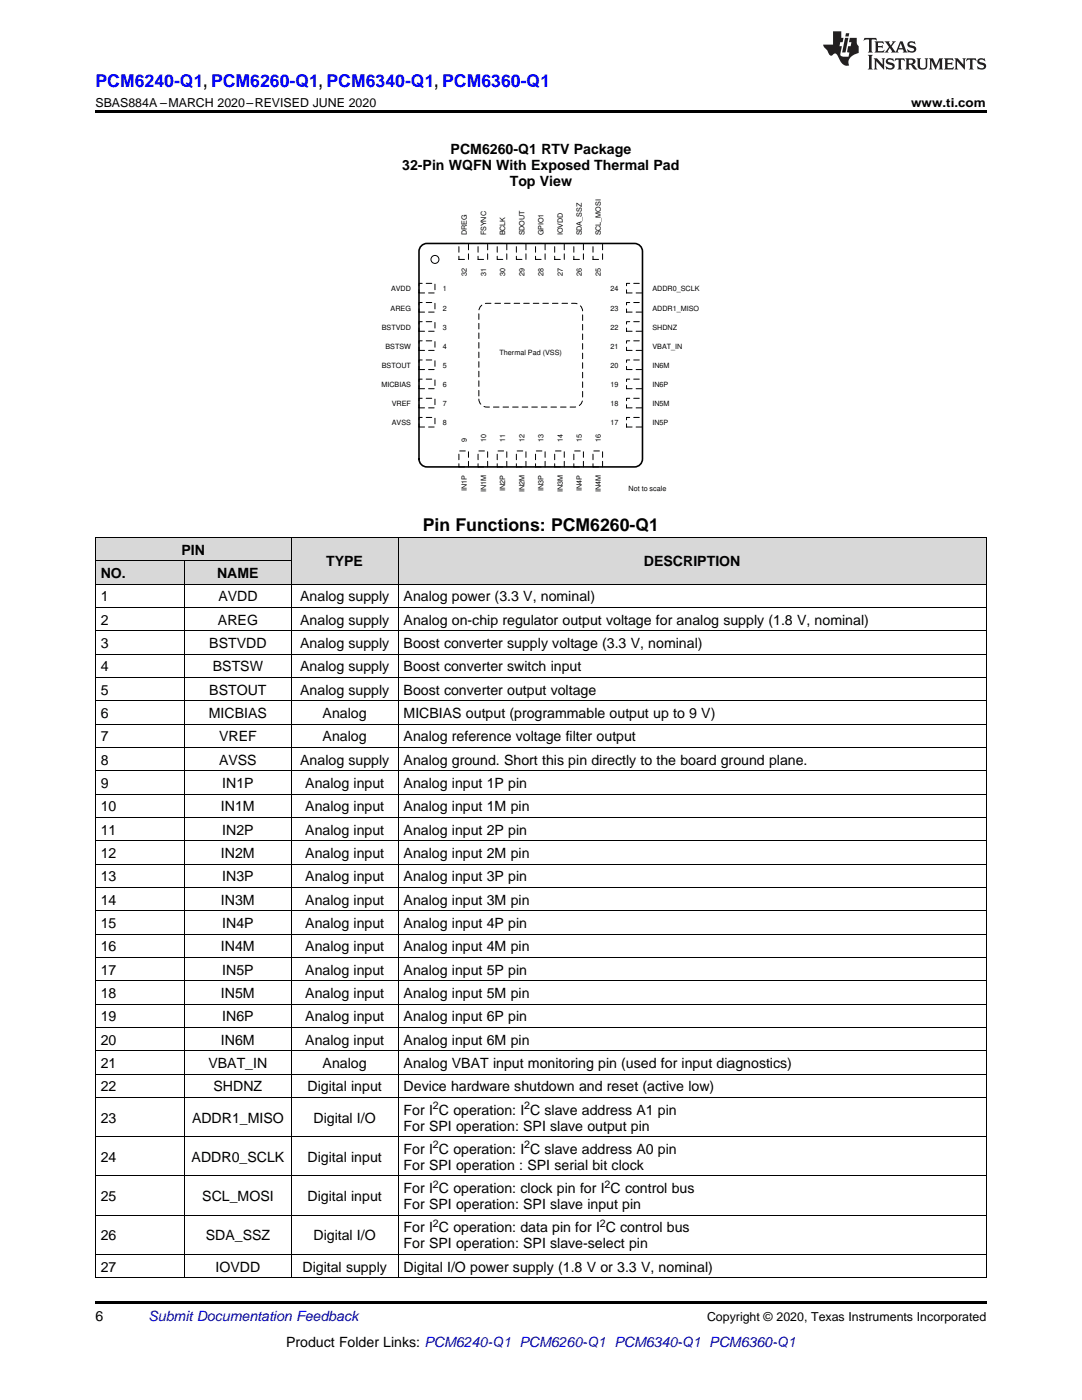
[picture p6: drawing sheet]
<svg xmlns="http://www.w3.org/2000/svg" width="216mm" height="279mm" viewBox="0 0 216 279" stroke-linecap="round" stroke-linejoin="round" font-family="sans-serif">
<defs><g id="words">
<text font-size="3.5" fill="#00f" x="19" y="17.3">PCM6240-Q1, PCM6260-Q1, PCM6340-Q1, PCM6360-Q1</text>
<text font-size="3.5" x="84.3" y="106">Pin Functions: PCM6260-Q1</text>
<g font-size="2.8">
<text x="80.3" y="33.9">32-Pin WQFN With Exposed Thermal Pad</text>
<text x="89.9" y="30.7">PCM6260-Q1 RTV Package</text>
<text x="101.7" y="37">Top View</text>
<text x="36.2" y="110.7">PIN</text>
<text x="65.1" y="113">TYPE</text>
<text x="128.5" y="113">DESCRIPTION</text>
<text x="20.1" y="115.4">NO.</text>
<text x="43.3" y="115.4">NAME</text>
<text x="20.1" y="120">1</text>
<text x="20.1" y="124.7">2</text>
<text x="43.5" y="124.7">AREG</text>
<text x="43.6" y="120">AVDD</text>
<text x="59.9" y="120">Analog supply</text>
<text x="59.9" y="124.7">Analog supply</text>
<text x="80.5" y="120">Analog power (3.3 V, nominal)</text>
<text x="80.5" y="124.7">Analog on-chip regulator output voltage for analog supply (1.8 V, nominal)</text>
<text x="20.1" y="129.3">3</text>
<text x="41.8" y="129.3">BSTVDD</text>
<text x="59.9" y="129.3">Analog supply</text>
<text x="80.5" y="129.3">Boost converter supply voltage (3.3 V, nominal)</text>
<text x="20.1" y="134">4</text>
<text x="42.5" y="134">BSTSW</text>
<text x="59.9" y="134">Analog supply</text>
<text x="80.5" y="134">Boost converter switch input</text>
<text x="20.1" y="138.6">5</text>
<text x="20.1" y="143.3">6</text>
<text x="41.7" y="143.3">MICBIAS</text>
<text x="41.8" y="138.6">BSTOUT</text>
<text x="59.9" y="138.6">Analog supply</text>
<text x="64.4" y="143.3">Analog</text>
<text x="80.5" y="138.6">Boost converter output voltage</text>
<text x="80.5" y="143.3">MICBIAS output (programmable output up to 9 V)</text>
<text x="20.1" y="148">7</text>
<text x="43.7" y="148">VREF</text>
<text x="64.4" y="148">Analog</text>
<text x="80.5" y="148">Analog reference voltage filter output</text>
<text x="20.1" y="152.6">8</text>
<text x="43.7" y="152.6">AVSS</text>
<text x="59.9" y="152.6">Analog supply</text>
<text x="80.5" y="152.6">Analog ground. Short this pin directly to the board ground plane.</text>
<text x="20.1" y="157.3">9</text>
<text x="20.1" y="161.9">10</text>
<text x="44.1" y="161.9">IN1M</text>
<text x="44.3" y="157.3">IN1P</text>
<text x="60.9" y="157.3">Analog input</text>
<text x="60.9" y="161.9">Analog input</text>
<text x="80.5" y="157.3">Analog input 1P pin</text>
<text x="80.5" y="161.9">Analog input 1M pin</text>
<text x="20.1" y="166.6">11</text>
<text x="44.3" y="166.6">IN2P</text>
<text x="60.9" y="166.6">Analog input</text>
<text x="80.5" y="166.6">Analog input 2P pin</text>
<text x="20.1" y="171.2">12</text>
<text x="44.1" y="171.2">IN2M</text>
<text x="60.9" y="171.2">Analog input</text>
<text x="80.5" y="171.2">Analog input 2M pin</text>
<text x="20.1" y="175.9">13</text>
<text x="44.3" y="175.9">IN3P</text>
<text x="60.9" y="175.9">Analog input</text>
<text x="80.5" y="175.9">Analog input 3P pin</text>
<text x="20.1" y="180.6">14</text>
<text x="20.1" y="185.2">15</text>
<text x="44.1" y="180.6">IN3M</text>
<text x="44.3" y="185.2">IN4P</text>
<text x="60.9" y="180.6">Analog input</text>
<text x="60.9" y="185.2">Analog input</text>
<text x="80.5" y="180.6">Analog input 3M pin</text>
<text x="80.5" y="185.2">Analog input 4P pin</text>
<text x="20.1" y="189.9">16</text>
<text x="44.1" y="189.9">IN4M</text>
<text x="60.9" y="189.9">Analog input</text>
<text x="80.5" y="189.9">Analog input 4M pin</text>
<text x="20.1" y="194.5">17</text>
<text x="44.3" y="194.5">IN5P</text>
<text x="60.9" y="194.5">Analog input</text>
<text x="80.5" y="194.5">Analog input 5P pin</text>
<text x="20.1" y="199.2">18</text>
<text x="20.1" y="203.8">19</text>
<text x="44.1" y="199.2">IN5M</text>
<text x="44.3" y="203.8">IN6P</text>
<text x="60.9" y="199.2">Analog input</text>
<text x="60.9" y="203.8">Analog input</text>
<text x="80.5" y="199.2">Analog input 5M pin</text>
<text x="80.5" y="203.8">Analog input 6P pin</text>
<text x="20.1" y="208.5">20</text>
<text x="44.1" y="208.5">IN6M</text>
<text x="60.9" y="208.5">Analog input</text>
<text x="80.5" y="208.5">Analog input 6M pin</text>
<text x="20.1" y="213.1">21</text>
<text x="41.6" y="213.1">VBAT_IN</text>
<text x="64.4" y="213.1">Analog</text>
<text x="80.5" y="213.1">Analog VBAT input monitoring pin (used for input diagnostics)</text>
<text x="20.1" y="217.8">22</text>
<text x="42.6" y="217.8">SHDNZ</text>
<text x="61.4" y="217.8">Digital input</text>
<text x="80.5" y="217.8">Device hardware shutdown and reset (active low)</text>
<text x="20.1" y="224">23</text>
<text x="38.3" y="224">ADDR1_MISO</text>
<text x="62.5" y="224">Digital I/O</text>
<text x="80.5" y="222.5">For I C operation: I C slave address A1 pin</text>
<text x="80.5" y="225.6">For SPI operation: SPI slave output pin</text>
<text x="20.1" y="231.9">24</text>
<text x="38.2" y="231.9">ADDR0_SCLK</text>
<text x="61.4" y="231.9">Digital input</text>
<text x="80.5" y="230.3">For I C operation: I C slave address A0 pin</text>
<text x="80.5" y="233.5">For SPI operation : SPI serial bit clock</text>
<text x="20.1" y="239.7">25</text>
<text x="40.4" y="239.7">SCL_MOSI</text>
<text x="61.4" y="239.7">Digital input</text>
<text x="80.5" y="238.1">For I C operation: clock pin for I C control bus</text>
<text x="80.5" y="241.3">For SPI operation: SPI slave input pin</text>
<text x="80.5" y="246">For I C operation: data pin for I C control bus</text>
<text x="20.1" y="247.5">26</text>
<text x="41.1" y="247.5">SDA_SSZ</text>
<text x="62.5" y="247.5">Digital I/O</text>
<text x="80.5" y="249.1">For SPI operation: SPI slave-select pin</text>
<text x="20.1" y="253.8">27</text>
<text x="43" y="253.8">IOVDD</text>
<text x="60.4" y="253.8">Digital supply</text>
<text x="80.5" y="253.8">Digital I/O power supply (1.8 V or 3.3 V, nominal)</text>
<text x="19" y="263.6">6</text>
<text x="57.1" y="268.9">Product Folder Links: PCM6240-Q1 PCM6260-Q1 PCM6340-Q1 PCM6360-Q1</text>
</g>
<text font-size="2.8" fill="#0000c8" x="29.6" y="263.6">Submit Documentation Feedback</text>
<g font-size="2.5">
<text x="19" y="21.4">SBAS884A –MARCH 2020–REVISED JUNE 2020</text>
<text x="181.8" y="21.4">www.ti.com</text>
<text x="141.1" y="263.6">Copyright © 2020, Texas Instruments Incorporated</text>
</g>
<g font-size="2.1">
<text x="86.4" y="221.3">2</text>
<text x="104.6" y="221.3">2</text>
<text x="86.4" y="229.2">2</text>
<text x="104.6" y="229.2">2</text>
<text x="86.4" y="237">2</text>
<text x="120.7" y="237">2</text>
<text x="86.4" y="244.8">2</text>
<text x="119.7" y="244.8">2</text>
</g>
<g font-size="1.4">
<text x="93.2" y="47" transform="rotate(-90 93.2 47)">DREG</text>
<text x="97" y="47" transform="rotate(-90 97 47)">FSYNC</text>
<text x="100.8" y="47" transform="rotate(-90 100.8 47)">BCLK</text>
<text x="104.6" y="47" transform="rotate(-90 104.6 47)">SDOUT</text>
<text x="108.5" y="47" transform="rotate(-90 108.5 47)">GPIO1</text>
<text x="112.3" y="47" transform="rotate(-90 112.3 47)">IOVDD</text>
<text x="116.1" y="47" transform="rotate(-90 116.1 47)">SDA_SSZ</text>
<text x="119.9" y="47" transform="rotate(-90 119.9 47)">SCL_MOSI</text>
<text x="78" y="58.1">AVDD</text>
<text x="88.4" y="58.1">1</text>
<text x="93.2" y="55.1" transform="rotate(-90 93.2 55.1)">32</text>
<text x="97" y="55.1" transform="rotate(-90 97 55.1)">31</text>
<text x="100.8" y="55.1" transform="rotate(-90 100.8 55.1)">30</text>
<text x="104.6" y="55.1" transform="rotate(-90 104.6 55.1)">29</text>
<text x="108.5" y="55.1" transform="rotate(-90 108.5 55.1)">28</text>
<text x="112.3" y="55.1" transform="rotate(-90 112.3 55.1)">27</text>
<text x="116.1" y="55.1" transform="rotate(-90 116.1 55.1)">26</text>
<text x="119.9" y="55.1" transform="rotate(-90 119.9 55.1)">25</text>
<text x="121.8" y="58.1">24</text>
<text x="130.2" y="58.1">ADDR0_SCLK</text>
<text x="76.2" y="65.8">BSTVDD</text>
<text x="78" y="62">AREG</text>
<text x="88.4" y="62">2</text>
<text x="88.4" y="65.8">3</text>
<text x="121.8" y="62">23</text>
<text x="121.8" y="65.8">22</text>
<text x="130.2" y="62">ADDR1_MISO</text>
<text x="130.2" y="65.8">SHDNZ</text>
<text x="76.9" y="69.6">BSTSW</text>
<text x="88.4" y="69.6">4</text>
<text x="99.7" y="70.9">Thermal Pad (VSS)</text>
<text x="121.8" y="69.6">21</text>
<text x="130.2" y="69.6">VBAT_IN</text>
<text x="76.1" y="77.3">MICBIAS</text>
<text x="76.2" y="73.4">BSTOUT</text>
<text x="88.4" y="73.4">5</text>
<text x="88.4" y="77.3">6</text>
<text x="121.8" y="73.4">20</text>
<text x="121.8" y="77.3">19</text>
<text x="130.2" y="73.4">IN6M</text>
<text x="130.2" y="77.3">IN6P</text>
<text x="78.2" y="81.1">VREF</text>
<text x="88.4" y="81.1">7</text>
<text x="121.8" y="81.1">18</text>
<text x="130.2" y="81.1">IN5M</text>
<text x="78.2" y="84.9">AVSS</text>
<text x="88.4" y="84.9">8</text>
<text x="93.2" y="88.2" transform="rotate(-90 93.2 88.2)">9</text>
<text x="97" y="88.2" transform="rotate(-90 97 88.2)">10</text>
<text x="100.8" y="88.2" transform="rotate(-90 100.8 88.2)">11</text>
<text x="104.6" y="88.2" transform="rotate(-90 104.6 88.2)">12</text>
<text x="108.5" y="88.2" transform="rotate(-90 108.5 88.2)">13</text>
<text x="112.3" y="88.2" transform="rotate(-90 112.3 88.2)">14</text>
<text x="116.1" y="88.2" transform="rotate(-90 116.1 88.2)">15</text>
<text x="119.9" y="88.2" transform="rotate(-90 119.9 88.2)">16</text>
<text x="121.8" y="84.9">17</text>
<text x="130.2" y="84.9">IN5P</text>
<text x="93.2" y="98" transform="rotate(-90 93.2 98)">IN1P</text>
<text x="97" y="98.2" transform="rotate(-90 97 98.2)">IN1M</text>
<text x="100.8" y="98" transform="rotate(-90 100.8 98)">IN2P</text>
<text x="104.6" y="98.2" transform="rotate(-90 104.6 98.2)">IN2M</text>
<text x="108.5" y="98" transform="rotate(-90 108.5 98)">IN3P</text>
<text x="112.3" y="98.2" transform="rotate(-90 112.3 98.2)">IN3M</text>
<text x="116.1" y="98" transform="rotate(-90 116.1 98)">IN4P</text>
<text x="119.9" y="98.2" transform="rotate(-90 119.9 98.2)">IN4M</text>
<text x="125.4" y="98">Not to scale</text>
</g>
</g></defs>
<g fill="#d8d8d8">
<path d="M58.1 107.3h21.4v9.3h-21.4z"/>
<path d="M79.5 107.3h117.3v9.3h-117.3z"/>
<path d="M19 112h17.8v4.6h-17.8z"/>
<path d="M36.8 112h21.3v4.6h-21.3z"/>
<path d="M19 107.3h17.8v4.7h-17.8z"/>
<path d="M36.8 107.3h21.3v4.7h-21.3z"/>
</g>
<path d="M19 259.7h177.8v.5h-177.8z" fill="#000"/>
<g fill="none" stroke="#000" stroke-width=".2">
<path d="M19 116.6h177.8M19 111.9h39.1M19 107.3h177.8M19.1 107.3v147.8M36.8 112v143.1M58.1 107.3v147.8M79.4 107.3v147.8M196.8 107.3v147.8M19 139.9h177.8M19 135.2h177.8M19 130.5h177.8M19 125.9h177.8"/>
<path d="M19 121.2h177.8M19 158.5h177.8M19 153.8h177.8M19 149.2h177.8M19 144.5h177.8M19 177.1h177.8M19 172.5h177.8M19 167.8h177.8M19 163.1h177.8M19 195.7h177.8M19 191.1h177.8M19 186.4h177.8"/>
<path d="M19 181.8h177.8M19 219h177.8M19 214.4h177.8M19 209.7h177.8M19 205.1h177.8M19 200.4h177.8M19 234.7h177.8M19 226.9h177.8M19 255h177.8M19 250.3h177.8M19 242.5h177.8"/>
</g>
<path d="M91.6 48.6h1.9v3.2h-1.9z" fill-rule="evenodd" fill="#fff"/>
<path d="M91.6 48.6h1.9v3.2h-1.9z" fill="none" stroke="#000" stroke-width=".2" stroke-dasharray="1.1 .8"/>
<path d="M91.6 90h1.9v3.2h-1.9z" fill-rule="evenodd" fill="#fff"/>
<path d="M91.6 90h1.9v3.2h-1.9z" fill="none" stroke="#000" stroke-width=".2" stroke-dasharray="1.1 .8"/>
<path d="M83.6 56.6h3.2v1.9h-3.2z" fill-rule="evenodd" fill="#fff"/>
<path d="M83.6 56.6h3.2v1.9h-3.2z" fill="none" stroke="#000" stroke-width=".2" stroke-dasharray="1.1 .8"/>
<path d="M125 56.6h3.2v1.9h-3.2z" fill-rule="evenodd" fill="#fff"/>
<path d="M125 56.6h3.2v1.9h-3.2z" fill="none" stroke="#000" stroke-width=".2" stroke-dasharray="1.1 .8"/>
<path d="M95.4 48.6h1.9v3.2h-1.9z" fill-rule="evenodd" fill="#fff"/>
<path d="M95.4 48.6h1.9v3.2h-1.9z" fill="none" stroke="#000" stroke-width=".2" stroke-dasharray="1.1 .8"/>
<path d="M95.4 90h1.9v3.2h-1.9z" fill-rule="evenodd" fill="#fff"/>
<path d="M95.4 90h1.9v3.2h-1.9z" fill="none" stroke="#000" stroke-width=".2" stroke-dasharray="1.1 .8"/>
<path d="M83.6 60.4h3.2v1.9h-3.2z" fill-rule="evenodd" fill="#fff"/>
<path d="M83.6 60.4h3.2v1.9h-3.2z" fill="none" stroke="#000" stroke-width=".2" stroke-dasharray="1.1 .8"/>
<path d="M125 60.4h3.2v1.9h-3.2z" fill-rule="evenodd" fill="#fff"/>
<path d="M125 60.4h3.2v1.9h-3.2z" fill="none" stroke="#000" stroke-width=".2" stroke-dasharray="1.1 .8"/>
<path d="M99.2 48.6h1.9v3.2h-1.9z" fill-rule="evenodd" fill="#fff"/>
<path d="M99.2 48.6h1.9v3.2h-1.9z" fill="none" stroke="#000" stroke-width=".2" stroke-dasharray="1.1 .8"/>
<path d="M99.2 90h1.9v3.2h-1.9z" fill-rule="evenodd" fill="#fff"/>
<path d="M99.2 90h1.9v3.2h-1.9z" fill="none" stroke="#000" stroke-width=".2" stroke-dasharray="1.1 .8"/>
<path d="M83.6 64.2h3.2v1.9h-3.2z" fill-rule="evenodd" fill="#fff"/>
<path d="M83.6 64.2h3.2v1.9h-3.2z" fill="none" stroke="#000" stroke-width=".2" stroke-dasharray="1.1 .8"/>
<path d="M125 64.2h3.2v1.9h-3.2z" fill-rule="evenodd" fill="#fff"/>
<path d="M125 64.2h3.2v1.9h-3.2z" fill="none" stroke="#000" stroke-width=".2" stroke-dasharray="1.1 .8"/>
<path d="M103 48.6h1.9v3.2h-1.9z" fill-rule="evenodd" fill="#fff"/>
<path d="M103 48.6h1.9v3.2h-1.9z" fill="none" stroke="#000" stroke-width=".2" stroke-dasharray="1.1 .8"/>
<path d="M103 90h1.9v3.2h-1.9z" fill-rule="evenodd" fill="#fff"/>
<path d="M103 90h1.9v3.2h-1.9z" fill="none" stroke="#000" stroke-width=".2" stroke-dasharray="1.1 .8"/>
<path d="M83.6 68h3.2v1.9h-3.2z" fill-rule="evenodd" fill="#fff"/>
<path d="M83.6 68h3.2v1.9h-3.2z" fill="none" stroke="#000" stroke-width=".2" stroke-dasharray="1.1 .8"/>
<path d="M125 68h3.2v1.9h-3.2z" fill-rule="evenodd" fill="#fff"/>
<path d="M125 68h3.2v1.9h-3.2z" fill="none" stroke="#000" stroke-width=".2" stroke-dasharray="1.1 .8"/>
<path d="M106.9 48.6h1.9v3.2h-1.9z" fill-rule="evenodd" fill="#fff"/>
<path d="M106.9 48.6h1.9v3.2h-1.9z" fill="none" stroke="#000" stroke-width=".2" stroke-dasharray="1.1 .8"/>
<path d="M106.9 90h1.9v3.2h-1.9z" fill-rule="evenodd" fill="#fff"/>
<path d="M106.9 90h1.9v3.2h-1.9z" fill="none" stroke="#000" stroke-width=".2" stroke-dasharray="1.1 .8"/>
<path d="M83.6 71.8h3.2v2h-3.2z" fill-rule="evenodd" fill="#fff"/>
<path d="M83.6 71.8h3.2v2h-3.2z" fill="none" stroke="#000" stroke-width=".2" stroke-dasharray="1.1 .8"/>
<path d="M125 71.8h3.2v2h-3.2z" fill-rule="evenodd" fill="#fff"/>
<path d="M125 71.8h3.2v2h-3.2z" fill="none" stroke="#000" stroke-width=".2" stroke-dasharray="1.1 .8"/>
<path d="M110.7 48.6h1.9v3.2h-1.9z" fill-rule="evenodd" fill="#fff"/>
<path d="M110.7 48.6h1.9v3.2h-1.9z" fill="none" stroke="#000" stroke-width=".2" stroke-dasharray="1.1 .8"/>
<path d="M110.7 90h1.9v3.2h-1.9z" fill-rule="evenodd" fill="#fff"/>
<path d="M110.7 90h1.9v3.2h-1.9z" fill="none" stroke="#000" stroke-width=".2" stroke-dasharray="1.1 .8"/>
<path d="M83.6 75.7h3.2v1.9h-3.2z" fill-rule="evenodd" fill="#fff"/>
<path d="M83.6 75.7h3.2v1.9h-3.2z" fill="none" stroke="#000" stroke-width=".2" stroke-dasharray="1.1 .8"/>
<path d="M125 75.7h3.2v1.9h-3.2z" fill-rule="evenodd" fill="#fff"/>
<path d="M125 75.7h3.2v1.9h-3.2z" fill="none" stroke="#000" stroke-width=".2" stroke-dasharray="1.1 .8"/>
<path d="M114.5 48.6h1.9v3.2h-1.9z" fill-rule="evenodd" fill="#fff"/>
<path d="M114.5 48.6h1.9v3.2h-1.9z" fill="none" stroke="#000" stroke-width=".2" stroke-dasharray="1.1 .8"/>
<path d="M114.5 90h1.9v3.2h-1.9z" fill-rule="evenodd" fill="#fff"/>
<path d="M114.5 90h1.9v3.2h-1.9z" fill="none" stroke="#000" stroke-width=".2" stroke-dasharray="1.1 .8"/>
<path d="M83.6 79.5h3.2v1.9h-3.2z" fill-rule="evenodd" fill="#fff"/>
<path d="M83.6 79.5h3.2v1.9h-3.2z" fill="none" stroke="#000" stroke-width=".2" stroke-dasharray="1.1 .8"/>
<path d="M125 79.5h3.2v1.9h-3.2z" fill-rule="evenodd" fill="#fff"/>
<path d="M125 79.5h3.2v1.9h-3.2z" fill="none" stroke="#000" stroke-width=".2" stroke-dasharray="1.1 .8"/>
<path d="M118.3 48.6h1.9v3.2h-1.9z" fill-rule="evenodd" fill="#fff"/>
<path d="M118.3 48.6h1.9v3.2h-1.9z" fill="none" stroke="#000" stroke-width=".2" stroke-dasharray="1.1 .8"/>
<path d="M118.3 90h1.9v3.2h-1.9z" fill-rule="evenodd" fill="#fff"/>
<path d="M118.3 90h1.9v3.2h-1.9z" fill="none" stroke="#000" stroke-width=".2" stroke-dasharray="1.1 .8"/>
<path d="M83.6 83.3h3.2v1.9h-3.2z" fill-rule="evenodd" fill="#fff"/>
<path d="M83.6 83.3h3.2v1.9h-3.2z" fill="none" stroke="#000" stroke-width=".2" stroke-dasharray="1.1 .8"/>
<path d="M125 83.3h3.2v1.9h-3.2z" fill-rule="evenodd" fill="#fff"/>
<path d="M125 83.3h3.2v1.9h-3.2z" fill="none" stroke="#000" stroke-width=".2" stroke-dasharray="1.1 .8"/>
<circle cx="86.8" cy="51.8" r=".8" fill="none" stroke="#000" stroke-width=".2"/>
<path d="M83.9 49.2l.8-.5 .5-.1h41.4a1.59 1.59 0 0 1 1.6 1.6v41.4a1.59 1.59 0 0 1-1.6 1.6h-41.4a1.59 1.59 0 0 1-1.6-1.6v-41.4z" fill="none" stroke="#000" stroke-width=".32"/>
<path d="M95.9 61.2l.7-.6 .5-.1h17.6a1.59 1.59 0 0 1 1.6 1.6v17.5a1.59 1.59 0 0 1-1.6 1.6h-17.6a1.59 1.59 0 0 1-1.5-1.6v-17.5z" fill-rule="evenodd" fill="#fff"/>
<path d="M95.9 61.2l.7-.6 .5-.1h17.6a1.59 1.59 0 0 1 1.6 1.6v17.5a1.59 1.59 0 0 1-1.6 1.6h-17.6a1.59 1.59 0 0 1-1.5-1.6v-17.5z" fill="none" stroke="#000" stroke-width=".2" stroke-dasharray="1.1 .8"/>
<path d="M19 22h177.8v.5h-177.8z" fill="#000"/>
<g fill="#231f20">
<path d="M172.5 7.6l-.1 .5 .4-.2h.6v.1v2.1l-.2 .4h.9l-.2-.4v-2.1l.1-.1h.5l.5 .2-.2-.5zM174.5 8.3l.2 .3v1.5l-.2 .4h1.8l.2-.6a1.04 1.04 0 0 1-1.3 .2v-.7h.6l.3 .2v-.6l-.3 .2h-.6v-.6l.8-.1 .4 .3-.2-.5zM176.5 8.3l.9 1.1-.9 1.1h.8l-.2-.2 .4-.7 .5 .7-.2 .2h1.5l-.2-.2 .2-.4h.9l.1 .4-.2 .2h1l-.3-.3-.7-1.9h-.5l-.9 2-.8-1 .9-1h-.8l.1 .3-.4 .5-.3-.6 .1-.2zM179.7 8.6l.4 1h-.7zM181.3 8.4a.63 .63 0 0 0-.2 .7 .63 .63 0 0 0 .6 .4l.6 .2 .1 .2a.75 .75 0 0 1-.7 .4 .75 .75 0 0 1-.6-.5l.1 .7 .1-.1a1.11 1.11 0 0 0 1.5-.6 1.13 1.13 0 0 0-1.2-.8l-.1-.4a1.04 1.04 0 0 1 1.2 .2l-.2-.5-.2 .1-.4-.2zM173.2 10.9l.2 .4v2.2l-.2 .4h1l-.3-.4v-2.2l.3-.4zM174.3 11.6l.3 .4v1.5l-.3 .4h.8l-.2-.4v-1.3l1.5 1.7v-1.9l.2-.4h-.7l.2 .4v.9l-1.1-1.3zM177 11.8a.62 .62 0 0 0-.2 .7 .62 .62 0 0 0 .6 .4l.6 .1 .1 .3a.76 .76 0 0 1-.7 .3 .76 .76 0 0 1-.7-.4l.2 .7 .1-.1a1.11 1.11 0 0 0 1.5-.6 1.13 1.13 0 0 0-1.2-.8l-.1-.4a1.04 1.04 0 0 1 1.2 .2l-.2-.6-.2 .1-.5-.1zM178.7 11.6l-.2 .6a.61 .61 0 0 1 .8-.3v1.6l-.2 .4h.9l-.2-.4v-1.6a.63 .63 0 0 1 .7 .3l-.1-.6zM180.6 11.6l.3 .4v1.5l-.3 .4h1l-.2-.2-.1-.8 .6 .2a.76 .76 0 0 0 1.2 .7l-1-1a.58 .58 0 0 0 .6-.5 .58 .58 0 0 0-.5-.6zM181.4 11.9h.1a.45 .45 0 0 1 .5 .1 .45 .45 0 0 1 .1 .5l-.8 .2zM182.9 11.6l.2 .2a2.17 2.17 0 0 0 .3 1.9 .99 .99 0 0 0 1.6-.6v-1.1l.2-.4h-.7l.2 .2a1.92 1.92 0 0 1-.2 1.8 .6 .6 0 0 1-.9-.5v-1.1l.2-.4zM185.4 11.6l.2 .4v1.5l-.2 .4h.7l-.2-.4v-1.4l.8 1.8 .8-1.8v1.4l-.2 .4h.9l-.2-.4v-1.5l.2-.4h-.8l-.6 1.5-.6-1.5zM188.4 11.6l.2 .4v1.5l-.2 .4h1.8l.1-.6a1.04 1.04 0 0 1-1.2 .1v-.6h.5l.4 .2v-.6l-.4 .2h-.5v-.7h.8l.3 .3-.1-.6zM190.5 11.6l.2 .4v1.5l-.2 .4h.7l-.2-.4v-1.3l1.5 1.7v-1.9l.2-.4h-.7l.2 .4v.9l-1.1-1.3zM192.9 11.6l-.1 .6a.61 .61 0 0 1 .7-.3l.1 1.6-.3 .4h1l-.3-.4 .1-1.6a.63 .63 0 0 1 .7 .3l-.1-.6zM195.2 11.8a.62 .62 0 0 0-.2 .7 .62 .62 0 0 0 .6 .4l.6 .1 .1 .3a.76 .76 0 0 1-.7 .3 .76 .76 0 0 1-.6-.4l.1 .7 .1-.1a1.11 1.11 0 0 0 1.6-.6 1.13 1.13 0 0 0-1.3-.8l-.1-.4a1.04 1.04 0 0 1 1.2 .2l-.1-.6-.2 .1-.5-.1z"/>
<path d="M166.2 6.3v2.6h-1.9v.4l.8 .9a.91 .91 0 0 0 1 .8 .56 .56 0 0 1 .5-.3 .56 .56 0 0 1 .5 .3l.4 .8a1.53 1.53 0 0 0 1.9 1.2 1.54 1.54 0 0 1 1-2.1l.9-.3v-1.4a1.52 1.52 0 0 1-.4-1.6h-1.3l-.2 .8h.5l-.2 .8h-.5l-.1 1v.2l.4 .1-.2 .8a1.93 1.93 0 0 1-1.6-.3l.3-1.8h-.5l.2-.8h.4l.2-.8h-.4v-1.3zM168.6 7.6l-.6 2.9h.7l.6-2.9zM168.8 6.6l-.1 .7h.6l.2-.7z"/>
</g>
<use href="#words"/>
</svg>
